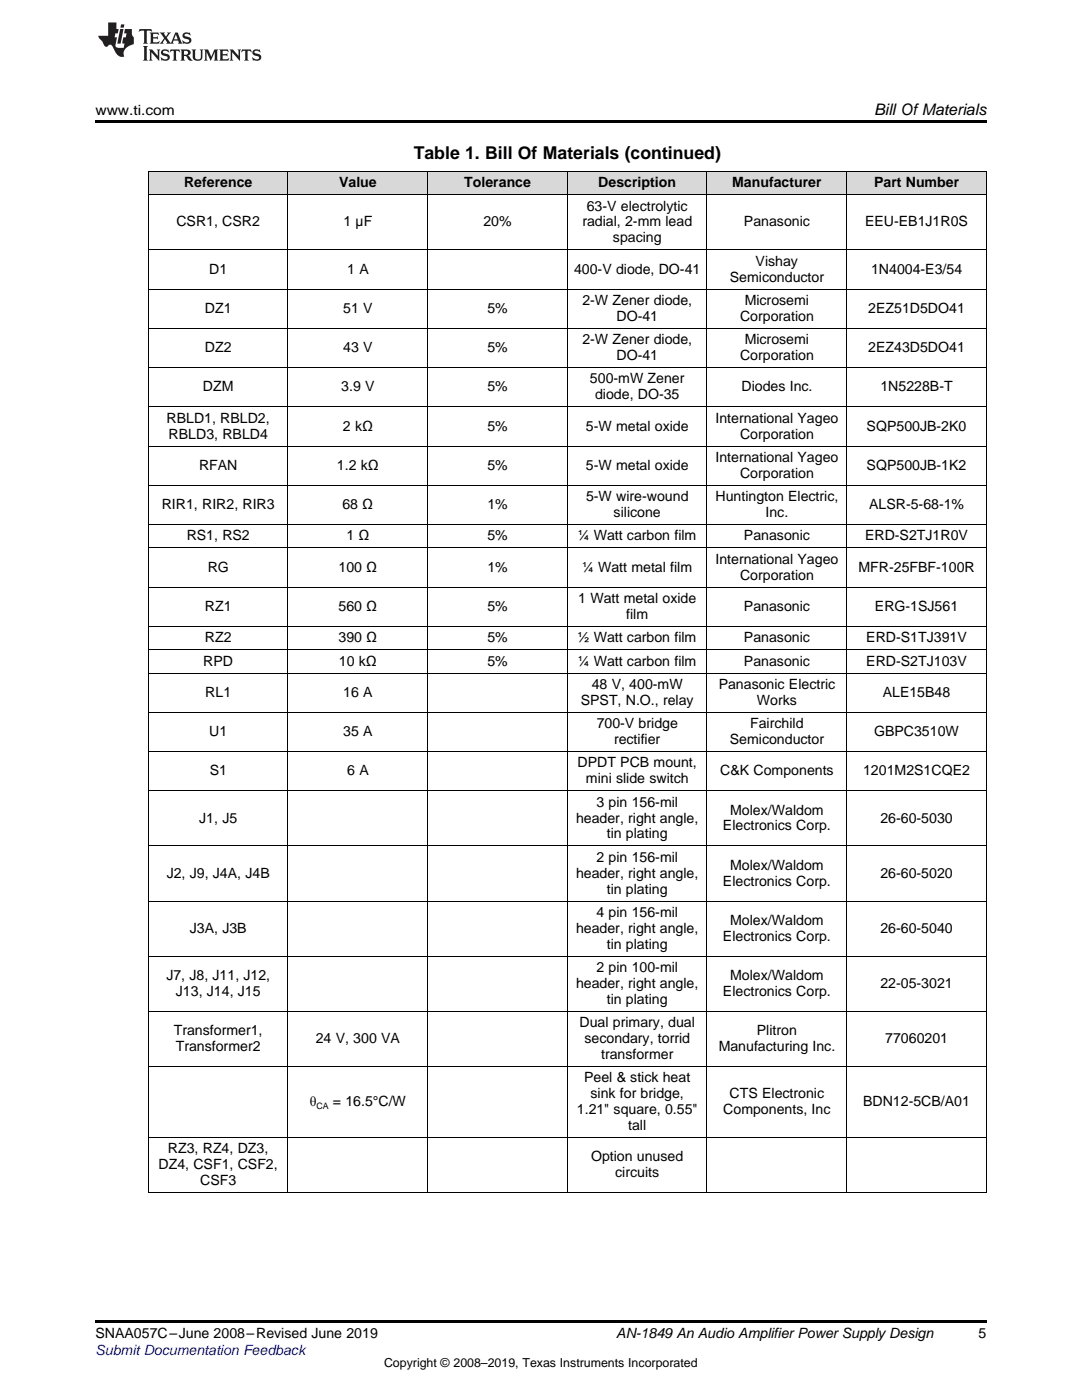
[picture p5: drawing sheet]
<svg xmlns="http://www.w3.org/2000/svg" width="216mm" height="279mm" viewBox="0 0 216 279" stroke-linecap="round" stroke-linejoin="round" font-family="sans-serif">
<defs><g id="words">
<text font-size="3.5" x="82.5" y="31.8">Table 1. Bill Of Materials (continued)</text>
<text font-size="3.2" x="174.4" y="23">Bill OfMaterials</text>
<g font-size="2.8">
<text x="19" y="23">www.ti.com</text>
<text x="36.7" y="37.4">Reference</text>
<text x="67.7" y="37.4">Value</text>
<text x="92.6" y="37.4">Tolerance</text>
<text x="119.4" y="37.4">Description</text>
<text x="146.1" y="37.4">Manufacturer</text>
<text x="174.4" y="37.4">Part Number</text>
<text x="35.2" y="45.2">CSR1, CSR2</text>
<text x="68.5" y="45.2">1 µF</text>
<text x="96.4" y="45.2">20%</text>
<text x="116.2" y="45.2">radial, 2-mm lead</text>
<text x="117.1" y="42">63-V electrolytic</text>
<text x="148.4" y="45.2">Panasonic</text>
<text x="172.6" y="45.2">EEU-EB1J1R0S</text>
<text x="122.3" y="48.4">spacing</text>
<text x="150.8" y="53">Vishay</text>
<text x="41.7" y="54.6">D1</text>
<text x="69.3" y="54.6">1 A</text>
<text x="114.5" y="54.6">400-V diode, DO-41</text>
<text x="145.6" y="56.2">Semiconductor</text>
<text x="173.8" y="54.6">1N4004-E3/54</text>
<text x="40.9" y="62.4">DZ1</text>
<text x="68.5" y="62.4">51 V</text>
<text x="97.3" y="62.4">5%</text>
<text x="116.2" y="60.9">2-W Zener diode,</text>
<text x="123" y="64">DO-41</text>
<text x="147.7" y="64">Corporation</text>
<text x="148.6" y="60.9">Microsemi</text>
<text x="173.2" y="62.4">2EZ51D5DO41</text>
<text x="40.9" y="70.3">DZ2</text>
<text x="68.5" y="70.3">43 V</text>
<text x="97.3" y="70.3">5%</text>
<text x="116.2" y="68.7">2-W Zener diode,</text>
<text x="123" y="71.9">DO-41</text>
<text x="147.7" y="71.9">Corporation</text>
<text x="148.6" y="68.7">Microsemi</text>
<text x="173.2" y="70.3">2EZ43D5DO41</text>
<text x="117.7" y="76.5">500-mW Zener</text>
<text x="40.5" y="78.1">DZM</text>
<text x="68.1" y="78.1">3.9 V</text>
<text x="97.3" y="78.1">5%</text>
<text x="118.7" y="79.7">diode, DO-35</text>
<text x="148" y="78.1">Diodes Inc.</text>
<text x="175.7" y="78.1">1N5228B-T</text>
<text x="33.2" y="84.3">RBLD1, RBLD2,</text>
<text x="33.7" y="87.5">RBLD3, RBLD4</text>
<text x="68.4" y="85.9">2 kΩ</text>
<text x="97.3" y="85.9">5%</text>
<text x="116.9" y="85.9">5-W metal oxide</text>
<text x="142.8" y="84.3">International Yageo</text>
<text x="147.7" y="87.5">Corporation</text>
<text x="172.9" y="85.9">SQP500JB-2K0</text>
<text x="39.7" y="93.8">RFAN</text>
<text x="67.2" y="93.8">1.2 kΩ</text>
<text x="97.3" y="93.8">5%</text>
<text x="116.9" y="93.8">5-W metal oxide</text>
<text x="142.8" y="92.2">International Yageo</text>
<text x="147.7" y="95.4">Corporation</text>
<text x="172.9" y="93.8">SQP500JB-1K2</text>
<text x="32.3" y="101.6">RIR1, RIR2, RIR3</text>
<text x="68.3" y="101.6">68 Ω</text>
<text x="97.3" y="101.6">1%</text>
<text x="116.9" y="100">5-W wire-wound</text>
<text x="142.8" y="100">Huntington Electric,</text>
<text x="173.4" y="101.6">ALSR-5-68-1%</text>
<text x="37.3" y="107.8">RS1, RS2</text>
<text x="69.1" y="107.8">1 Ω</text>
<text x="97.3" y="107.8">5%</text>
<text x="115.3" y="107.8">¼ Watt carbon film</text>
<text x="122.4" y="103.2">silicone</text>
<text x="148.4" y="107.8">Panasonic</text>
<text x="152.8" y="103.2">Inc.</text>
<text x="172.6" y="107.8">ERD-S2TJ1R0V</text>
<text x="142.8" y="112.5">International Yageo</text>
<text x="41.5" y="114.1">RG</text>
<text x="67.6" y="114.1">100 Ω</text>
<text x="97.3" y="114.1">1%</text>
<text x="116.2" y="114.1">¼ Watt metal film</text>
<text x="147.7" y="115.7">Corporation</text>
<text x="171.3" y="114.1">MFR-25FBF-100R</text>
<text x="40.9" y="121.9">RZ1</text>
<text x="67.6" y="121.9">560 Ω</text>
<text x="97.3" y="121.9">5%</text>
<text x="115.4" y="120.3">1 Watt metal oxide</text>
<text x="125" y="123.5">film</text>
<text x="148.4" y="121.9">Panasonic</text>
<text x="174.6" y="121.9">ERG-1SJ561</text>
<text x="40.9" y="128.2">RZ2</text>
<text x="67.6" y="128.2">390 Ω</text>
<text x="97.3" y="128.2">5%</text>
<text x="115.3" y="128.2">½ Watt carbon film</text>
<text x="148.4" y="128.2">Panasonic</text>
<text x="172.9" y="128.2">ERD-S1TJ391V</text>
<text x="40.6" y="132.8">RPD</text>
<text x="67.6" y="132.8">10 kΩ</text>
<text x="97.3" y="132.8">5%</text>
<text x="115.3" y="132.8">¼ Watt carbon film</text>
<text x="118.1" y="137.5">48 V, 400-mW</text>
<text x="143.4" y="137.5">Panasonic Electric</text>
<text x="148.4" y="132.8">Panasonic</text>
<text x="172.9" y="132.8">ERD-S2TJ103V</text>
<text x="41" y="139.1">RL1</text>
<text x="68.5" y="139.1">16 A</text>
<text x="115.9" y="140.7">SPST, N.O., relay</text>
<text x="151" y="140.7">Works</text>
<text x="176.1" y="139.1">ALE15B48</text>
<text x="41.7" y="146.9">U1</text>
<text x="68.5" y="146.9">35 A</text>
<text x="119.1" y="145.3">700-V bridge</text>
<text x="122.5" y="148.5">rectifier</text>
<text x="145.6" y="148.5">Semiconductor</text>
<text x="149.7" y="145.3">Fairchild</text>
<text x="174.4" y="146.9">GBPC3510W</text>
<text x="41.8" y="154.7">S1</text>
<text x="69.3" y="154.7">6 A</text>
<text x="115.3" y="153.1">DPDT PCB mount,</text>
<text x="143.7" y="154.7">C&amp;K Components</text>
<text x="172.2" y="154.7">1201M2S1CQE2</text>
<text x="116.9" y="156.3">mini slide switch</text>
<text x="119" y="161">3 pin 156-mil</text>
<text x="39.8" y="164.1">J1, J5</text>
<text x="114.9" y="164.1">header, right angle,</text>
<text x="121.1" y="167.3">tin plating</text>
<text x="144.3" y="165.7">Electronics Corp.</text>
<text x="145.7" y="162.6">Molex/Waldom</text>
<text x="175.7" y="164.1">26-60-5030</text>
<text x="119" y="172">2 pin 156-mil</text>
<text x="145.7" y="173.6">Molex/Waldom</text>
<text x="33.3" y="175.2">J2, J9, J4A, J4B</text>
<text x="114.9" y="175.2">header, right angle,</text>
<text x="121.1" y="178.3">tin plating</text>
<text x="144.3" y="176.7">Electronics Corp.</text>
<text x="175.7" y="175.2">26-60-5020</text>
<text x="119" y="183">4 pin 156-mil</text>
<text x="145.7" y="184.6">Molex/Waldom</text>
<text x="37.9" y="186.2">J3A, J3B</text>
<text x="114.9" y="186.2">header, right angle,</text>
<text x="121.1" y="189.3">tin plating</text>
<text x="144.3" y="187.7">Electronics Corp.</text>
<text x="175.7" y="186.2">26-60-5040</text>
<text x="33.2" y="195.6">J7, J8, J11, J12,</text>
<text x="114.9" y="197.2">header, right angle,</text>
<text x="119" y="194">2 pin 100-mil</text>
<text x="145.7" y="195.6">Molex/Waldom</text>
<text x="175.7" y="197.2">22-05-3021</text>
<text x="35.1" y="198.8">J13, J14, J15</text>
<text x="121.1" y="200.3">tin plating</text>
<text x="144.3" y="198.8">Electronics Corp.</text>
<text x="34.7" y="206.6">Transformer1,</text>
<text x="35.1" y="209.8">Transformer2</text>
<text x="63" y="208.2">24 V, 300 VA</text>
<text x="115.6" y="205">Dual primary, dual</text>
<text x="116.6" y="208.2">secondary, torrid</text>
<text x="143.4" y="209.8">Manufacturing Inc.</text>
<text x="151" y="206.6">Plitron</text>
<text x="176.6" y="208.2">77060201</text>
<text x="119.9" y="211.3">transformer</text>
<text x="61.8" y="220.8">θ</text>
<text x="66.4" y="220.8">= 16.5°C/W</text>
<text x="116.6" y="216">Peel &amp; stick heat</text>
<text x="117.8" y="219.2">sink for bridge,</text>
<text x="145.6" y="219.2">CTS Electronic</text>
<text x="172.2" y="220.8">BDN12-5CB/A01</text>
<text x="115.1" y="222.4">1.21&quot; square, 0.55&quot;</text>
<text x="125.3" y="225.5">tall</text>
<text x="144.3" y="222.4">Components, Inc</text>
<text x="31.6" y="233.4">DZ4, CSF1, CSF2,</text>
<text x="33.5" y="230.2">RZ3, RZ4, DZ3,</text>
<text x="117.9" y="231.8">Option unused</text>
<text x="39.9" y="236.5">CSF3</text>
<text x="122.8" y="234.9">circuits</text>
<text x="19" y="267.1">SNAA057C–June 2008–Revised June 2019</text>
<text x="123" y="267.1">AN-1849 An Audio Amplifier Power Supply Design</text>
<text x="195.3" y="267">5</text>
</g>
<text font-size="2.8" fill="#00f" x="19" y="270.4">Submit Documentation Feedback</text>
<text font-size="2.5" x="76.6" y="272.7">Copyright © 2008–2019, Texas Instruments Incorporated</text>
<text font-size="1.8" x="63.1" y="221.3">CA</text>
</g></defs>
<g fill="#d8d8d8">
<path d="M29.6 34.3h27.9v4.6h-27.9z"/>
<path d="M57.5 34.3h27.9v4.6h-27.9z"/>
<path d="M85.4 34.3h27.8v4.6h-27.8z"/>
<path d="M113.2 34.3h27.9v4.6h-27.9z"/>
<path d="M141.1 34.3h27.9v4.6h-27.9z"/>
<path d="M169 34.3h27.8v4.6h-27.8z"/>
</g>
<path d="M19 24h177.8v.6h-177.8zM19 263.5h177.8v.6h-177.8z" fill="#000"/>
<g fill="none" stroke="#000" stroke-width=".2">
<path d="M29.6 38.9h167.2M29.6 34.2h167.2M29.7 34.3v203.8M57.4 34.3v203.8M85.3 34.3v203.8M113.2 34.3v203.8M141.1 34.3v203.8M168.9 34.3v203.8M196.8 34.3v203.8M29.6 57.7h167.2M29.6 49.9h167.2M29.6 73.4h167.2"/>
<path d="M29.6 65.5h167.2M29.6 96.9h167.2M29.6 89h167.2M29.6 81.2h167.2M29.6 117.2h167.2M29.6 109.3h167.2M29.6 104.7h167.2M29.6 134.3h167.2M29.6 129.7h167.2M29.6 125h167.2M29.6 157.8h167.2M29.6 150h167.2"/>
<path d="M29.6 142.2h167.2M29.6 179.8h167.2M29.6 168.8h167.2M29.6 190.8h167.2M29.6 212.8h167.2M29.6 201.8h167.2M29.6 238h167.2M29.6 227h167.2"/>
</g>
<g fill="#231f20">
<path d="M27.8 5.8l-.1 .6 .5-.3h.5l.1 .2v2.1l-.3 .3h1l-.2-.3v-2.1v-.2h.6l.4 .3-.1-.6zM29.9 6.5l.2 .4v1.5l-.2 .3h1.8l.1-.5a1.04 1.04 0 0 1-1.2 .1v-.6h.5l.4 .2v-.7l-.4 .2h-.5v-.6h.8l.3 .2-.1-.5zM31.9 6.5l.9 1.1-1 1.1h.9l-.2-.2 .4-.7 .5 .7-.2 .2h1.5l-.2-.2 .1-.4h.9l.2 .4-.2 .2h.9l-.2-.3-.7-1.9h-.5l-.9 2.1-.8-1.1 .8-1h-.8l.2 .3-.4 .5-.4-.6 .2-.2zM35.1 6.9l.4 .9h-.8zM36.6 6.6a.63 .63 0 0 0-.2 .7 .63 .63 0 0 0 .6 .4l.6 .2 .2 .2a.75 .75 0 0 1-.8 .4 .75 .75 0 0 1-.6-.5l.1 .7 .2-.1a1.11 1.11 0 0 0 1.5-.5 1.13 1.13 0 0 0-1.3-.9v-.3a1.04 1.04 0 0 1 1.1 .2l-.1-.6-.2 .1-.5-.1zM28.5 9.2l.3 .3v2.2l-.3 .4h1l-.2-.4v-2.2l.2-.3zM29.7 9.9l.2 .3v1.5l-.2 .4h.7l-.2-.4v-1.3l1.6 1.7v-1.9l.2-.3h-.7l.2 .3v.9l-1.1-1.2zM32.3 10a.62 .62 0 0 0-.2 .7 .62 .62 0 0 0 .6 .4l.6 .2 .2 .2a.76 .76 0 0 1-.8 .4 .76 .76 0 0 1-.6-.5l.1 .7 .2-.1a1.11 1.11 0 0 0 1.5-.6 1.13 1.13 0 0 0-1.3-.8v-.3a1.04 1.04 0 0 1 1.1 .1l-.1-.5-.2 .1-.5-.2zM34 9.9l-.1 .6a.61 .61 0 0 1 .7-.3l.1 1.5-.3 .4h1l-.3-.4 .1-1.5a.63 .63 0 0 1 .7 .3l-.1-.6zM36 9.9l.2 .3v1.5l-.2 .4h.9l-.2-.2v-.7l.6 .2a.76 .76 0 0 0 1.1 .6l-1-.9a.58 .58 0 0 0 .6-.6 .58 .58 0 0 0-.5-.6zM36.7 10.2l.1-.1a.45 .45 0 0 1 .6 .1 .45 .45 0 0 1 .1 .5l-.8 .2zM38.2 9.9l.2 .2a2.17 2.17 0 0 0 .4 1.9 .99 .99 0 0 0 1.6-.7v-1.1l.2-.3h-.7l.1 .2a1.92 1.92 0 0 1-.1 1.7 .6 .6 0 0 1-1-.5v-1.1l.2-.3zM40.7 9.9l.2 .3v1.5l-.2 .4h.7l-.2-.4v-1.4l.8 1.8 .9-1.8v1.4l-.2 .4h.9l-.3-.4v-1.5l.3-.3h-.8l-.6 1.4-.7-1.4zM43.7 9.9l.3 .3v1.5l-.3 .4h1.9l.1-.6a1.04 1.04 0 0 1-1.3 .2v-.6h.6l.4 .1v-.6l-.4 .2h-.6l.1-.6h.7l.4 .2-.1-.5zM45.8 9.9l.2 .3v1.5l-.2 .4h.8l-.3-.4v-1.3l1.6 1.7v-1.9l.2-.3h-.7l.2 .3v.9l-1.1-1.2zM48.3 9.9l-.1 .6a.61 .61 0 0 1 .7-.3v1.5l-.2 .4h.9l-.2-.4v-1.5a.63 .63 0 0 1 .8 .3l-.1-.6zM50.6 10a.62 .62 0 0 0-.2 .7 .62 .62 0 0 0 .6 .4l.6 .2 .1 .2a.76 .76 0 0 1-.7 .4 .76 .76 0 0 1-.6-.5l.1 .7 .1-.1a1.11 1.11 0 0 0 1.5-.6 1.13 1.13 0 0 0-1.2-.8l-.1-.3a1.04 1.04 0 0 1 1.2 .1l-.2-.5-.1 .1-.5-.2z"/>
<path d="M21.6 4.5v2.6h-2l.1 .4 .8 .9a.91 .91 0 0 0 .9 .9 .56 .56 0 0 1 .5-.4 .56 .56 0 0 1 .5 .3l.4 .8a1.53 1.53 0 0 0 2 1.3 1.54 1.54 0 0 1 1-2.1l.9-.4-.1-1.4a1.52 1.52 0 0 1-.3-1.6h-1.4l-.1 .9h.5l-.2 .8h-.5l-.2 .9v.2l.4 .1-.1 .9a1.93 1.93 0 0 1-1.6-.3l.2-1.8h-.4l.1-.8h.5l.2-.9h-.5v-1.3zM24 5.8l-.6 2.9h.7l.5-2.9zM24.2 4.9l-.2 .6h.7l.1-.6z"/>
</g>
<use href="#words"/>
</svg>
